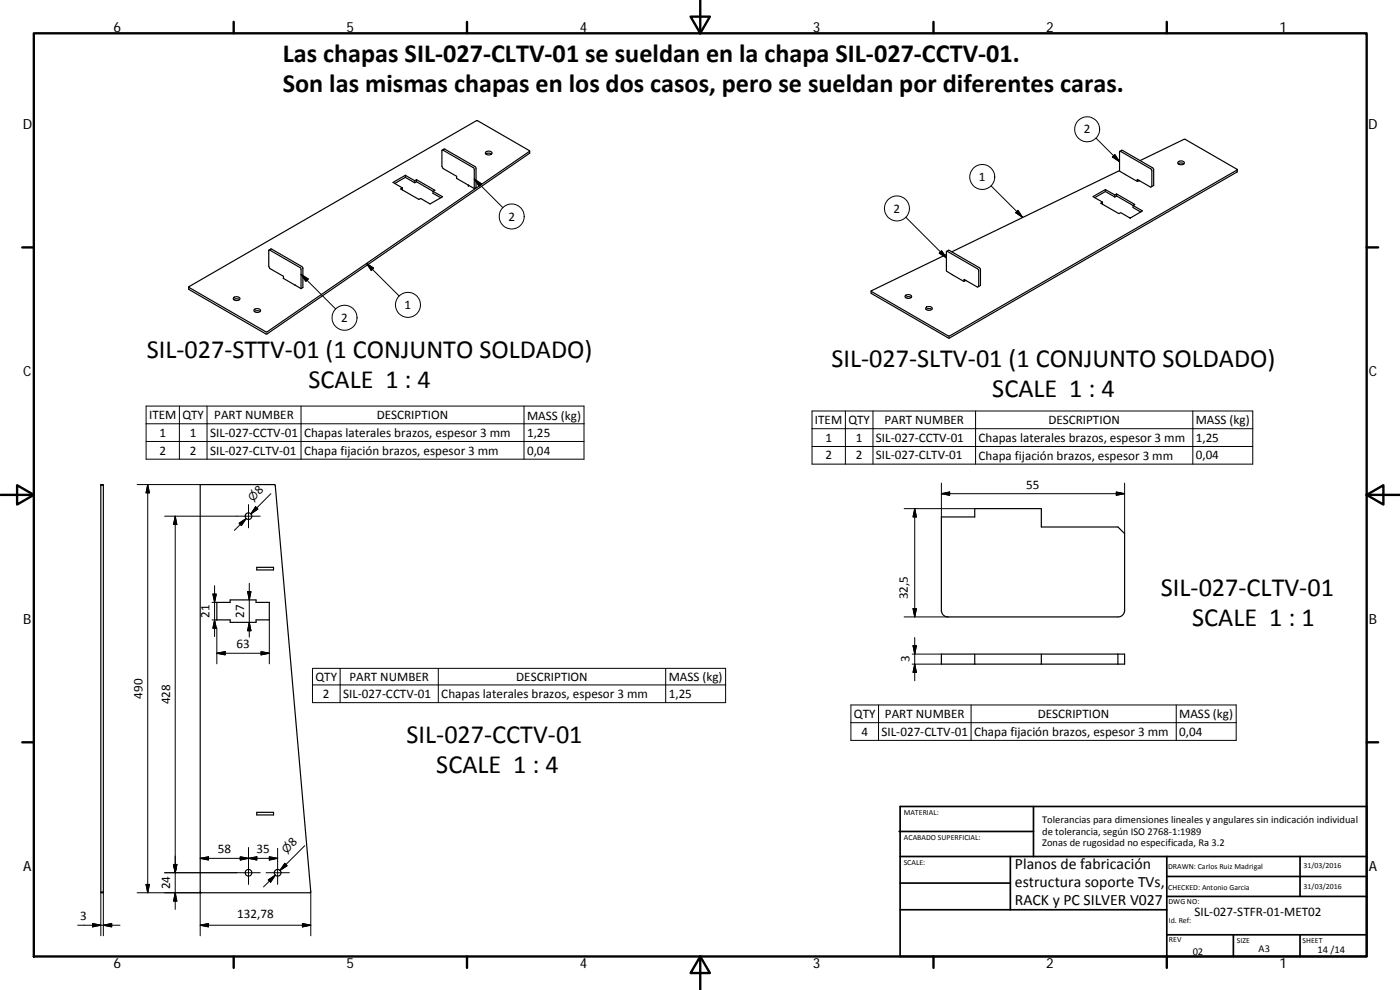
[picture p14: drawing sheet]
<svg xmlns="http://www.w3.org/2000/svg" width="420mm" height="297mm" viewBox="0 0 420 297" stroke-linecap="round" stroke-linejoin="round" font-family="sans-serif">
<defs><g id="words">
<g font-size="7.9">
<text x="84.8" y="18.5">Las chapas SIL‐027‐CLTV‐01 se sueldan en la chapa SIL‐027‐CCTV‐01.</text>
<text x="84.8" y="27.5">Son las mismas chapas en los dos casos, pero se sueldan por diferentes caras.</text>
<text x="44.1" y="107.5">SIL‐027‐STTV‐01 (1 CONJUNTO SOLDADO)</text>
<text x="249.5" y="110.2">SIL‐027‐SLTV‐01 (1 CONJUNTO SOLDADO)</text>
<text x="92.6" y="116.5">SCALE 1 : 4</text>
<text x="297.8" y="119.2">SCALE 1 : 4</text>
<text x="348.4" y="178.9">SIL‐027‐CLTV‐01</text>
<text x="357.8" y="187.9">SCALE 1 : 1</text>
<text x="122" y="223.1">SIL‐027‐CCTV‐01</text>
<text x="130.9" y="232.1">SCALE 1 : 4</text>
</g>
<g font-size="4.7">
<text x="304.6" y="260.8">Planos de fabricación</text>
<text x="304.6" y="266.2">estructura soporte TVs,</text>
<text x="304.6" y="271.6">RACK y PC SILVER V027</text>
</g>
<g font-size="4.2">
<text x="34" y="9.6">6</text>
<text x="104" y="9.6">5</text>
<text x="174" y="9.6">4</text>
<text x="244" y="9.6">3</text>
<text x="314" y="9.6">2</text>
<text x="384" y="9.6">1</text>
<text x="6.8" y="38.7">D</text>
<text x="410.6" y="38.7">D</text>
<text x="7" y="112.9">C</text>
<text x="410.8" y="112.9">C</text>
<text x="7" y="187.1">B</text>
<text x="410.8" y="187.1">B</text>
<text x="7" y="261.3">A</text>
<text x="410.8" y="261.3">A</text>
<text x="34" y="290.4">6</text>
<text x="104" y="290.4">5</text>
<text x="174" y="290.4">4</text>
<text x="244" y="290.4">3</text>
<text x="314" y="290.4">2</text>
<text x="384" y="290.4">1</text>
</g>
<g font-size="3.9">
<text x="325.3" y="40">2</text>
<text x="293.8" y="54.4">1</text>
<text x="268.2" y="63.8">2</text>
<text x="152.6" y="66.2">2</text>
<text x="121.4" y="92.7">1</text>
<text x="102.4" y="96.6">2</text>
<text x="44.8" y="125.8">ITEM</text>
<text x="54.7" y="125.8">QTY</text>
<text x="64.3" y="125.8">PART NUMBER</text>
<text x="113.1" y="125.8">DESCRIPTION</text>
<text x="158.2" y="125.9">MASS (kg)</text>
<text x="47.9" y="131.1">1</text>
<text x="57" y="131.1">1</text>
<text x="63" y="131.1">SIL‐027‐CCTV‐01</text>
<text x="91.2" y="131.2">Chapas laterales brazos, espesor 3 mm</text>
<text x="158.2" y="131.1">1,25</text>
<text x="244.6" y="127.3">ITEM</text>
<text x="254.6" y="127.3">QTY</text>
<text x="265.4" y="127.3">PART NUMBER</text>
<text x="314.6" y="127.3">DESCRIPTION</text>
<text x="358.9" y="127.4">MASS (kg)</text>
<text x="47.9" y="136.4">2</text>
<text x="57" y="136.4">2</text>
<text x="63" y="136.4">SIL‐027‐CLTV‐01</text>
<text x="91.2" y="136.5">Chapa fijación brazos, espesor 3 mm</text>
<text x="158.2" y="136.4">0,04</text>
<text x="247.7" y="137.9">2</text>
<text x="247.7" y="132.6">1</text>
<text x="256.8" y="132.6">1</text>
<text x="256.8" y="137.9">2</text>
<text x="262.9" y="137.9">SIL‐027‐CLTV‐01</text>
<text x="262.9" y="132.6">SIL‐027‐CCTV‐01</text>
<text x="293.7" y="132.6">Chapas laterales brazos, espesor 3 mm</text>
<text x="293.7" y="138">Chapa fijación brazos, espesor 3 mm</text>
<text x="358.9" y="132.6">1,25</text>
<text x="358.9" y="137.9">0,04</text>
<text x="77.8" y="148.6" transform="rotate(-45 77.8 148.6)">8</text>
<text x="308" y="146.6">55</text>
<text x="272.4" y="179.9" transform="rotate(-90 272.4 179.9)">32,5</text>
<text x="62.9" y="185.4" transform="rotate(-90 62.9 185.4)">21</text>
<text x="73.3" y="185.4" transform="rotate(-90 73.3 185.4)">27</text>
<text x="71" y="194.4">63</text>
<text x="272.9" y="198.7" transform="rotate(-90 272.9 198.7)">3</text>
<text x="42.8" y="209.6" transform="rotate(-90 42.8 209.6)">490</text>
<text x="94.7" y="204.3">QTY</text>
<text x="96.9" y="209.4">2</text>
<text x="103" y="209.4">SIL‐027‐CCTV‐01</text>
<text x="104.9" y="204.3">PART NUMBER</text>
<text x="132.4" y="209.5">Chapas laterales brazos, espesor 3 mm</text>
<text x="154.9" y="204.3">DESCRIPTION</text>
<text x="200.7" y="204.4">MASS (kg)</text>
<text x="200.7" y="209.4">1,25</text>
<text x="51" y="211.3" transform="rotate(-90 51 211.3)">428</text>
<text x="256.3" y="215.4">QTY</text>
<text x="265.6" y="215.4">PART NUMBER</text>
<text x="311.5" y="215.4">DESCRIPTION</text>
<text x="353.9" y="215.5">MASS (kg)</text>
<text x="258.5" y="220.7">4</text>
<text x="264.5" y="220.7">SIL‐027‐CLTV‐01</text>
<text x="292.3" y="220.8">Chapa fijación brazos, espesor 3 mm</text>
<text x="353.9" y="220.7">0,04</text>
<text x="65.3" y="256">58</text>
<text x="77" y="256">35</text>
<text x="88" y="254.1" transform="rotate(-45 88 254.1)">8</text>
<text x="51.1" y="266.8" transform="rotate(-90 51.1 266.8)">24</text>
<text x="71.2" y="275.5">132,78</text>
<text x="358.5" y="274.9">SIL‐027‐STFR‐01‐MET02</text>
<text x="24.1" y="276">3</text>
</g>
<g font-size="3.3">
<text x="75.9" y="150.5" transform="rotate(-45 75.9 150.5)">⌀</text>
<text x="86" y="256.1" transform="rotate(-45 86 256.1)">⌀</text>
</g>
<g font-size="3.1">
<text x="312.8" y="246.8">Tolerancias para dimensiones lineales y angulares sin indicación individual</text>
<text x="312.8" y="250.4">de tolerancia, según ISO 2768‐1:1989</text>
<text x="312.8" y="254">Zonas de rugosidad no especificada, Ra 3.2</text>
<text x="357.9" y="286.4">02</text>
<text x="377.7" y="285.6">A3</text>
<text x="395.4" y="285.9">14 /14</text>
</g>
<g font-size="2.4">
<text x="271.2" y="244.4">MATERIAL:</text>
<text x="271.3" y="251.9">ACABADO SUPERFICIAL:</text>
<text x="271.2" y="259.7">SCALE:</text>
<text x="350.6" y="260.8">DRAWN: Carlos Ruiz Madrigal</text>
<text x="391.2" y="260.6">31/03/2016</text>
<text x="350.6" y="267">CHECKED: Antonio Garcia</text>
<text x="391.2" y="266.6">31/03/2016</text>
<text x="350.7" y="271.4">DWG NO:</text>
<text x="350.8" y="276.8">Id. Ref:</text>
<text x="350.8" y="282.8">REV</text>
<text x="371.2" y="282.9">SIZE</text>
<text x="390.9" y="282.9">SHEET</text>
</g>
</g></defs>
<g fill="none" stroke="#000" stroke-width=".36">
<path d="M118.5 55l3.2-1.8 2.8 1.6 .5-.3 5 2.9M120.8 56.4v.6M120.8 56.4l-.6 .3 5.5 3.1 .5-.3 2.9 1.7 3.7-2.2-2.8-1.6M121.7 52.6l-3.7 2.1 2.8 1.7M121.7 52.6l2.8 1.6M121.7 52.6v.6M124.5 54.2v.6M125 53.9l5.5 3.2-.5 .3M125 53.9v.6M125 53.9l-.5 .3M130 57.4v.6l2.3 1.3M132.6 45.1h.4l9.2 5.3 .1 6.2-5.3-3.1v-.6l-4-2.3-.4-.6z"/>
<path d="M132.7 45l.7-.3 9.3 5.4 .2 6.2-.6 .3M145.8 45.6a1.04 1.04 0 0 1 1.1-.3 1.04 1.04 0 0 1 .7 .8 1.1 1.1 0 0 1-1.9-.4zM145.8 46.2a1.42 1.42 0 0 1 1.7 0M159 45.3v.7l-78.9 54.2-23.4-13.4-.1-.7M328 59l3.8-2.1 2.8 1.6 .5-.3 5.5 3.2-.5 .3 2.8 1.6-3.7 2.1-2.9-1.6-.5 .3-5.5-3.1 .6-.4zM331.8 57.5l2.8 1.6M331.8 57.5l-3.3 1.8M331.8 56.9v.6M334.6 58.5v.6M335.1 58.8l5 2.9v.6l2.2 1.3M335.1 58.8l-.5 .3M335.1 58.2v.6"/>
<path d="M336 51.2l-50.4 24.4M336.1 45.4l.8-.3 9.1 5.3 .2 .4v4.8l-.5 .3M337.7 52.4l-1.7-1 .1-6 9.5 5.6 .1 4.9-.4 .3-4-2.4v.6M337.7 52.4l3.6 2 .5-.3M342.2 48.2l13.4-6.4 15.7 9.1-86.4 49.9-23.5-13.4 22.6-11.1M353.6 48.6a1.06 1.06 0 0 1 1.8 .4 1.15 1.15 0 0 1-1.9-.2zM353.6 49.2a1.38 1.38 0 0 1 1.7 0M371.3 50.9v.7l-86.4 49.9-23.4-13.5-.1-.6M80.8 75l.7-.3 9.2 5.3 .2 .4v5.9l-.6 .3M284.1 75.4l.8-.3 9.1 5.3 .2 .4v4.8l-.5 .4M330.9 60.6v.7M56.7 86l86.3-49.8h.3l15.7 9.1-78.9 54.3-23.4-13.4z"/>
<path d="M70.2 89.9l.1-.1a1.51 1.51 0 0 1 1.6 .1M70.3 89.2a1.08 1.08 0 0 1 1.7 .6 1.19 1.19 0 0 1-2-.2zM76.3 92.9a1.04 1.04 0 0 1 1.1-.4 1.04 1.04 0 0 1 .7 .8 1.08 1.08 0 0 1-1 .5 1.08 1.08 0 0 1-.9-.8zM76.3 93.5l.8-.3 .9 .3M85.1 83.5l5.2 3.1M85.1 83.5v-.6l-4.1-2.3-.3-.7 .1-4.9 9.3 5.3 .2 .5v5.8M88.6 85.6h.1M271.7 88.7a1.04 1.04 0 0 1 1.1-.4 1.04 1.04 0 0 1 .7 .9 1.1 1.1 0 0 1-1.9-.4zM271.7 89.3l.2-.1a1.44 1.44 0 0 1 1.5 .1M277.9 92.8l.8-.2 .9 .2M278.1 92.1a1.06 1.06 0 0 1 1.6 .6 1.17 1.17 0 0 1-1.9-.2zM285.7 82.4l3.6 2.1 .6-.4"/>
<path d="M285.8 82.4l-1.8-1.1 .2-5.9 9.5 5.6v5l-.3 .1-4.1-2.3v.7M289.8 84.1h.1M30.3 145.4h.7v122.5h-.7zM60.2 145.4h22.1l.3 .2 10.7 122-.3 .3h-32.8l-.1-.2zM282.5 155.1h10v-2.5h20v5.5h23l2 2v23a1.97 1.97 0 0 1-2 2h-51a1.93 1.93 0 0 1-2-2zM77.1 170.2h5v.8h-5zM65.1 180.7h4v-.7h7.7v.7h4v5.3h-4v.7h-7.7v-.7h-4zM282.5 196.3h55v3h-55zM292.5 196.3v3M312.5 196.3v3M335.5 196.3v3M77.1 243.7h5v.8h-5z"/>
<circle cx="74.6" cy="154.9" r="1"/>
<circle cx="74.6" cy="261.9" r="1"/>
<circle cx="83.3" cy="261.9" r="1"/>
</g>
<g fill="#000">
<circle cx="140.6" cy="55.6" r=".18"/>
<circle cx="341.8" cy="54.1" r=".18"/>
</g>
<g fill="none" stroke="#000" stroke-width=".3">
<path d="M142.3 53.7l8.6 8.6M142.3 53.7l2.2 1.4-.7 .8zM297.4 55.8l9.5 9.5M328.9 41.4l7.1 7.1M333.9 47.1l.7-.7 1.4 2.1zM110 79l2.1 1.5-.7 .7zM110 79l9.8 9.8M271.8 65.2l12.2 12.2M282.6 75.2l1.4 2.2-2.1-1.5zM305.5 63.1l1.4 2.2-2.1-1.5zM90.3 82.3l2.2 1.4-.7 .7zM90.3 82.3l10.4 10.4"/>
<path d="M43.8 121.8h131.5v16h-131.5zM43.8 127.1h131.5M43.8 132.5h131.5M53.8 121.8v16M62.1 121.8v16M90.3 121.8v16M157.3 121.8v16M243.7 123.3h132.3v16h-132.3zM243.7 128.6h132.3M243.7 134h132.3M253.7 123.3v16M262 123.3v16"/>
<path d="M292.8 123.3v16M358 123.3v16M30.3 145.6h.7M41.2 145.4h19.1M44.3 145.4v122.5M44.3 145.4l.5 2.5h-1zM49.4 154.9h28.7M52.6 154.9l.5 2.5h-1zM52.6 154.9v118M71.8 157l2.1-1.4-1.5 2.1zM73.9 155.6l-3.6 3.5M74.6 151.4v7"/>
<path d="M76.7 152l.7 .7-2.1 1.5zM81.3 148.1l-6 6.1 1.8-1.8M271.3 152.6h21.2M274.5 152.6l.5 2.5h-1zM274.5 152.6v32.5M282.5 148.1l2.5-.5v1zM282.5 148.1h55M282.5 144.9v10.2M335 147.6l2.5 .5-2.5 .5zM337.5 144.9v15.2M63.9 178.2h1l-.5 2.5zM64.4 175.7v15.3"/>
<path d="M74.3 177.5h1l-.5 2.5zM74.8 175v16.2M63.6 186l1.5 .1M63.6 180.7h1.5M64.4 186l.5 2.5h-1zM65.1 188.4v10.8M65.1 196l2.5-.5v1zM65.1 196h15.7M74.8 186.7l.5 2.6h-1zM78.3 195.5l2.5 .5-2.5 .5zM80.8 186v13.2M271.3 185.1h13.2"/>
<path d="M273.8 196.3h8.7M273.8 199.3h8.7M274 182.6h1l-.5 2.5zM274 193.7h1l-.5 2.6zM274.5 191.3v13M274.5 199.3l.5 2.4h-1zM93.8 205.5h124M93.8 200.5h124v10.3h-124zM102.1 200.5v10.3M131.5 200.5v10.3M199.8 200.5v10.3M255.4 211.5h115.6v10.6h-115.6z"/>
<path d="M255.4 216.8h115.6M263.7 211.5v10.6M291.4 211.5v10.6M353 211.5v10.6M52.1 259.4h1l-.5 2.5zM60.1 257.5l2.5-.4v.9zM60.1 257.5h23.2M72.1 257.1l2.5 .4-2.5 .5zM74.6 254.4v11M74.6 257.5l2.5-.4v.9zM80.8 257.1l2.5 .4-2.5 .5zM83.3 254.5v10.9"/>
<path d="M85.5 259l.7 .8-2.2 1.4zM91.5 253.7l-7.5 7.5 1.8-1.8M23.3 277.6h12.7M27.8 277.1l2.5 .5-2.5 .5zM30.3 267.6h.7M30.3 267.9v12.9M31 277.6l2.5-.5v1zM31 267.9v12.9M41.2 267.9h19.1M43.8 265.4h1l-.5 2.5zM49.4 261.9h28.7M52.6 267.9l.5 2.5h-1z"/>
<path d="M60.1 277.6l2.5-.5v1zM60.1 277.6h33.2M60.1 267.6v13.2M79.9 261.9h6.9M80.5 264l2.1-1.4-1.4 2.1zM82.6 262.6l-3.5 3.5M90.8 277.1l2.5 .5-2.5 .5zM93.3 267.6v13.2"/>
<circle cx="326.3" cy="38.8" r="3.7"/>
<circle cx="294.8" cy="53.1" r="3.8"/>
<circle cx="153.6" cy="65" r="3.7"/>
<circle cx="269.2" cy="62.5" r="3.7"/>
<circle cx="103.4" cy="95.3" r="3.7"/>
<circle cx="122.4" cy="91.5" r="3.8"/>
</g>
<g fill="none" stroke="#000" stroke-width=".71">
<path d="M10.1 10h400.1v277h-400.1zM70.1 6.6v3.4M140.2 6.6v3.4M207.3 5h5.8l-2.9 5zM210.2 0v10M280.2 6.6v3.4M350.2 6.6v3.4M6.7 74.2h3.4M410.2 74.2h3.4M.2 148.5h9.9M5.1 145.6l5 2.9-5 2.9zM410.2 148.5l5-2.9v5.8z"/>
<path d="M410.2 148.5h9.9M6.7 222.7h3.4M410.2 222.7h3.4M70.1 287v3.4M140.2 287v3.4M210.2 287l2.9 5h-5.8zM210.2 287v10M280.2 287v3.4M350.2 287v3.4"/>
</g>
<g fill="none" stroke="#000" stroke-width=".51">
<path d="M269.8 249.5h40.4M270.1 257h140.1M270.1 242h140.1v45h-140.1zM303.2 257v16M310.2 242v15M350.2 257v30M390.2 257v12M270.1 273h80.1M270.1 265h33.1M350.2 269h60M350.2 263h60M350.2 280.5h60"/>
<path d="M370.2 280.5v6.5M390.2 280.5v6.5"/>
</g>
<g fill="#000" stroke="#000" stroke-width=".3">
<path d="M142.3 53.7l2.2 1.4-.7 .8zM333.9 47.1l.7-.7 1.4 2.1zM282.6 75.2l1.4 2.2-2.1-1.5zM305.5 63.1l1.4 2.2-2.1-1.5zM90.3 82.3l2.2 1.4-.7 .7zM110 79l2.1 1.5-.7 .7zM44.3 145.4l.5 2.5h-1zM52.6 154.9l.5 2.5h-1zM71.8 157l2.1-1.4-1.5 2.1zM76.7 152l.7 .7-2.1 1.5zM274.5 152.6l.5 2.5h-1zM282.5 148.1l2.5-.5v1z"/>
<path d="M335 147.6l2.5 .5-2.5 .5zM63.9 178.2h1l-.5 2.5zM74.3 177.5h1l-.5 2.5zM64.4 186l.5 2.5h-1zM65.1 196l2.5-.5v1zM74.8 186.7l.5 2.6h-1zM78.3 195.5l2.5 .5-2.5 .5zM274 182.6h1l-.5 2.5zM274 193.7h1l-.5 2.6zM274.5 199.3l.5 2.4h-1zM52.1 259.4h1l-.5 2.5zM60.1 257.5l2.5-.4v.9z"/>
<path d="M72.1 257.1l2.5 .4-2.5 .5zM74.6 257.5l2.5-.4v.9zM80.8 257.1l2.5 .4-2.5 .5zM85.5 259l.7 .8-2.2 1.4zM27.8 277.1l2.5 .5-2.5 .5zM31 277.6l2.5-.5v1zM43.8 265.4h1l-.5 2.5zM52.6 267.9l.5 2.5h-1zM60.1 277.6l2.5-.5v1zM80.5 264l2.1-1.4-1.4 2.1zM90.8 277.1l2.5 .5-2.5 .5z"/>
</g>
<use href="#words"/>
</svg>
